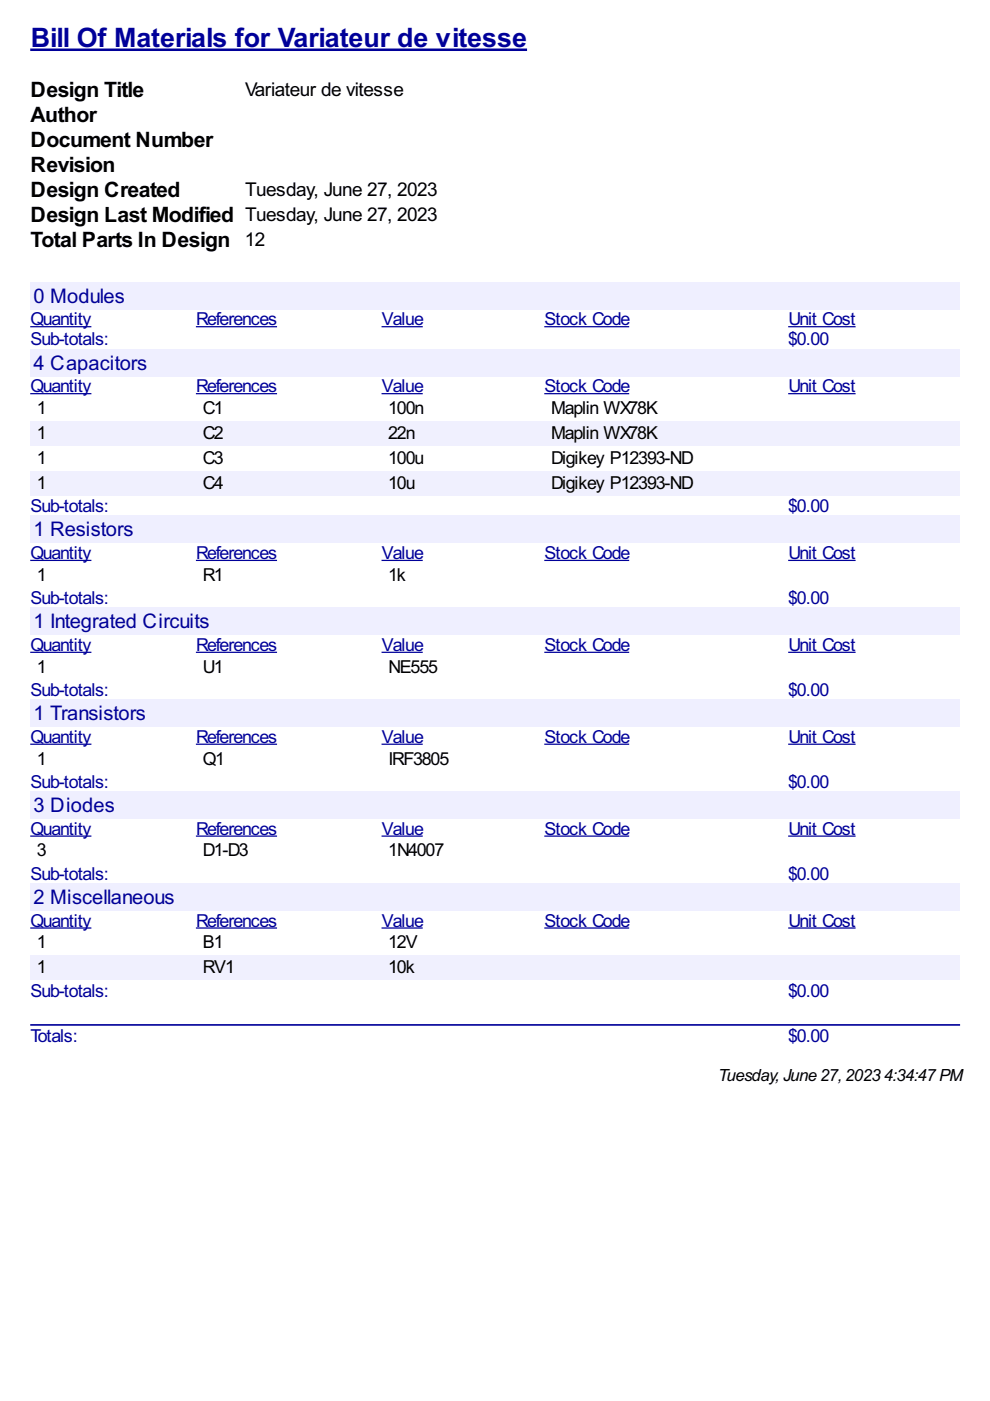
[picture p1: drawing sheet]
<svg xmlns="http://www.w3.org/2000/svg" width="210mm" height="297mm" viewBox="0 0 210 297" stroke-linecap="round" stroke-linejoin="round" font-family="sans-serif">
<defs><g id="words">
<text font-size="6.3" fill="#009" x="6.5" y="10">Bill Of Materials for Variateur de vitesse</text>
<g font-size="5">
<text x="6.5" y="20.6">Design Title</text>
<text x="6.5" y="25.9">Author</text>
<text x="6.5" y="31.2">Document Number</text>
<text x="6.5" y="36.5">Revision</text>
<text x="6.5" y="41.8">Design Created</text>
<text x="6.5" y="47.1">Design Last Modified Tuesday, June 27, 2023</text>
<text x="6.5" y="52.3">Total Parts In Design 12</text>
</g>
<g font-size="4.8" fill="#009">
<text x="7.1" y="64.2">0 Modules</text>
<text x="7.1" y="78.3">4 Capacitors</text>
<text x="7.1" y="113.7">1 Resistors</text>
<text x="7.1" y="133.2">1 Integrated Circuits</text>
<text x="7.1" y="152.7">1 Transistors</text>
<text x="7.1" y="172.2">3 Diodes</text>
<text x="7.1" y="191.6">2 Miscellaneous</text>
</g>
<g font-size="4.5">
<text x="52" y="20.3">Variateur de vitesse</text>
<text x="52" y="41.5">Tuesday, June 27, 2023</text>
</g>
<g font-size="4.2" fill="#009">
<text x="6.5" y="69">Quantity</text>
<text x="41.6" y="69">References</text>
<text x="81" y="69">Value</text>
<text x="115.5" y="69">Stock Code</text>
<text x="167.2" y="69">Unit Cost</text>
<text x="6.5" y="73.2">Sub-totals:</text>
<text x="167.1" y="73.2">$0.00</text>
<text x="6.5" y="83.2">Quantity</text>
<text x="41.6" y="83.2">References</text>
<text x="81" y="83.2">Value</text>
<text x="115.5" y="83.2">Stock Code</text>
<text x="167.2" y="83.2">Unit Cost</text>
<text x="6.5" y="108.6">Sub-totals:</text>
<text x="167.1" y="108.6">$0.00</text>
<text x="6.5" y="118.6">Quantity</text>
<text x="41.6" y="118.6">References</text>
<text x="81" y="118.6">Value</text>
<text x="115.5" y="118.6">Stock Code</text>
<text x="167.2" y="118.6">Unit Cost</text>
<text x="6.5" y="128.1">Sub-totals:</text>
<text x="167.1" y="128.1">$0.00</text>
<text x="6.5" y="138">Quantity</text>
<text x="41.6" y="138">References</text>
<text x="81" y="138">Value</text>
<text x="115.5" y="138">Stock Code</text>
<text x="167.2" y="138">Unit Cost</text>
<text x="6.5" y="147.6">Sub-totals:</text>
<text x="167.1" y="147.6">$0.00</text>
<text x="6.5" y="157.5">Quantity</text>
<text x="41.6" y="157.5">References</text>
<text x="81" y="157.5">Value</text>
<text x="115.5" y="157.5">Stock Code</text>
<text x="167.2" y="157.5">Unit Cost</text>
<text x="6.5" y="167">Sub-totals:</text>
<text x="167.1" y="167">$0.00</text>
<text x="6.5" y="177">Quantity</text>
<text x="41.6" y="177">References</text>
<text x="81" y="177">Value</text>
<text x="115.5" y="177">Stock Code</text>
<text x="167.2" y="177">Unit Cost</text>
<text x="6.5" y="186.5">Sub-totals:</text>
<text x="167.1" y="186.5">$0.00</text>
<text x="6.5" y="196.5">Quantity</text>
<text x="41.6" y="196.5">References</text>
<text x="81" y="196.5">Value</text>
<text x="115.5" y="196.5">Stock Code</text>
<text x="167.2" y="196.5">Unit Cost</text>
<text x="6.5" y="211.3">Sub-totals:</text>
<text x="167.1" y="211.3">$0.00</text>
<text x="6.5" y="220.9">Totals:</text>
<text x="167.1" y="220.9">$0.00</text>
</g>
<g font-size="4.2">
<text x="7.8" y="87.8">1</text>
<text x="43" y="87.8">C1</text>
<text x="82.3" y="87.8">100n</text>
<text x="116.9" y="87.8">Maplin WX78K</text>
<text x="7.8" y="93.1">1</text>
<text x="43" y="93.1">C2</text>
<text x="82.3" y="93.1">22n</text>
<text x="116.9" y="93.1">Maplin WX78K</text>
<text x="7.8" y="98.4">1</text>
<text x="43" y="98.4">C3</text>
<text x="82.3" y="98.4">100u</text>
<text x="116.9" y="98.4">Digikey P12393-ND</text>
<text x="7.8" y="103.7">1</text>
<text x="43" y="103.7">C4</text>
<text x="82.3" y="103.7">10u</text>
<text x="116.9" y="103.7">Digikey P12393-ND</text>
<text x="7.8" y="123.1">1</text>
<text x="43" y="123.1">R1</text>
<text x="82.3" y="123.1">1k</text>
<text x="7.8" y="142.6">1</text>
<text x="43" y="142.6">U1</text>
<text x="82.4" y="142.6">NE555</text>
<text x="7.8" y="162.1">1</text>
<text x="43" y="162.1">Q1</text>
<text x="82.4" y="162.1">IRF3805</text>
<text x="7.8" y="181.6">3</text>
<text x="43" y="181.6">D1-D3</text>
<text x="82.3" y="181.6">1N4007</text>
<text x="7.8" y="201.1">1</text>
<text x="43" y="201.1">B1</text>
<text x="82.3" y="201.1">12V</text>
<text x="7.8" y="206.4">1</text>
<text x="43" y="206.4">RV1</text>
<text x="82.3" y="206.4">10k</text>
</g>
<text font-size="4" x="152.3" y="229.1">Tuesday,June 27,20234:34:47PM</text>
</g></defs>
<path d="M6.4 10.6h105.4" fill="none" stroke="#009" stroke-width=".53"/>
<g fill="#efefff">
<path d="M6.4 59.8h197.2v5.8h-197.2z"/>
<path d="M6.9 60h19.3v4.8h-19.3z"/>
</g>
<path d="M6.4 69.3h13M41.5 69.3h17.2M80.9 69.3h8.7M115.4 69.3h18M167.1 69.3h14.3" fill="none" stroke="#009" stroke-width=".26"/>
<g fill="#efefff">
<path d="M6.4 74h197.2v5.8h-197.2z"/>
<path d="M6.9 74.3h24.1v4.8h-24.1z"/>
</g>
<path d="M6.4 83.5h13M41.5 83.5h17.2M80.9 83.5h8.7M115.4 83.5h18M167.1 83.5h14.3" fill="none" stroke="#009" stroke-width=".26"/>
<g fill="#f0f0fe">
<path d="M6.4 89.3h35.1v5.3h-35.1z"/>
<path d="M7.7 89.4h1.8v4.2h-1.8z"/>
<path d="M41.5 89.3h39.4v5.3h-39.4z"/>
<path d="M42.9 89.4h4.2v4.2h-4.2z"/>
<path d="M80.9 89.3h34.5v5.3h-34.5z"/>
<path d="M82 89.4h5.6v4.2h-5.6z"/>
<path d="M115.4 89.3h51.7v5.3h-51.7z"/>
<path d="M116.7 89.4h22.5v4.2h-22.5z"/>
<path d="M167.1 89.3h36.5v5.3h-36.5z"/>
<path d="M6.4 99.9h35.1v5.3h-35.1z"/>
<path d="M7.7 100h1.8v4.2h-1.8z"/>
<path d="M41.5 99.9h39.4v5.3h-39.4z"/>
<path d="M42.9 100h4.2v4.2h-4.2z"/>
<path d="M80.9 99.9h34.5v5.3h-34.5z"/>
<path d="M82 100h5.6v4.2h-5.6z"/>
<path d="M115.4 99.9h51.7v5.3h-51.7z"/>
<path d="M116.7 100h29.9v4.2h-29.9z"/>
<path d="M167.1 99.9h36.5v5.3h-36.5z"/>
</g>
<g fill="#efefff">
<path d="M6.4 109.4h197.2v5.7h-197.2z"/>
<path d="M6.9 109.5h21.2v4.8h-21.2z"/>
</g>
<path d="M6.4 118.8h13M41.5 118.8h17.2M80.9 118.8h8.7M115.4 118.8h18M167.1 118.8h14.3" fill="none" stroke="#009" stroke-width=".26"/>
<g fill="#efefff">
<path d="M6.4 128.9h197.2v5.7h-197.2z"/>
<path d="M6.9 129.1h37.3v4.7h-37.3z"/>
</g>
<path d="M6.4 138.3h13M41.5 138.3h17.2M80.9 138.3h8.7M115.4 138.3h18M167.1 138.3h14.3" fill="none" stroke="#009" stroke-width=".26"/>
<g fill="#efefff">
<path d="M6.4 148.4h197.2v5.7h-197.2z"/>
<path d="M6.9 148.6h23.8v4.8h-23.8z"/>
</g>
<path d="M6.4 157.8h13M41.5 157.8h17.2M80.9 157.8h8.7M115.4 157.8h18M167.1 157.8h14.3" fill="none" stroke="#009" stroke-width=".26"/>
<g fill="#efefff">
<path d="M6.4 167.8h197.2v5.8h-197.2z"/>
<path d="M6.9 168h17.2v4.7h-17.2z"/>
</g>
<path d="M6.4 177.3h13M41.5 177.3h17.2M80.9 177.3h8.7M115.4 177.3h18M167.1 177.3h14.3" fill="none" stroke="#009" stroke-width=".26"/>
<g fill="#efefff">
<path d="M6.4 187.3h197.2v5.8h-197.2z"/>
<path d="M6.9 187.5h29.9v4.8h-29.9z"/>
</g>
<path d="M6.4 196.8h13M41.5 196.8h17.2M80.9 196.8h8.7M115.4 196.8h18M167.1 196.8h14.3" fill="none" stroke="#009" stroke-width=".26"/>
<g fill="#f0f0fe">
<path d="M6.4 202.6h35.1v5.3h-35.1z"/>
<path d="M7.7 202.9h1.8v4.2h-1.8z"/>
<path d="M41.5 202.6h39.4v5.3h-39.4z"/>
<path d="M42.9 202.9h6.6v4.2h-6.6z"/>
<path d="M80.9 202.6h34.5v5.3h-34.5z"/>
<path d="M82 202.9h5.6v4.2h-5.6z"/>
<path d="M115.4 202.6h51.7v5.3h-51.7z"/>
<path d="M167.1 202.6h36.5v5.3h-36.5z"/>
</g>
<path d="M6.6 217.3h196.8" fill="none" stroke="#009" stroke-width=".35"/>
<use href="#words"/>
</svg>
